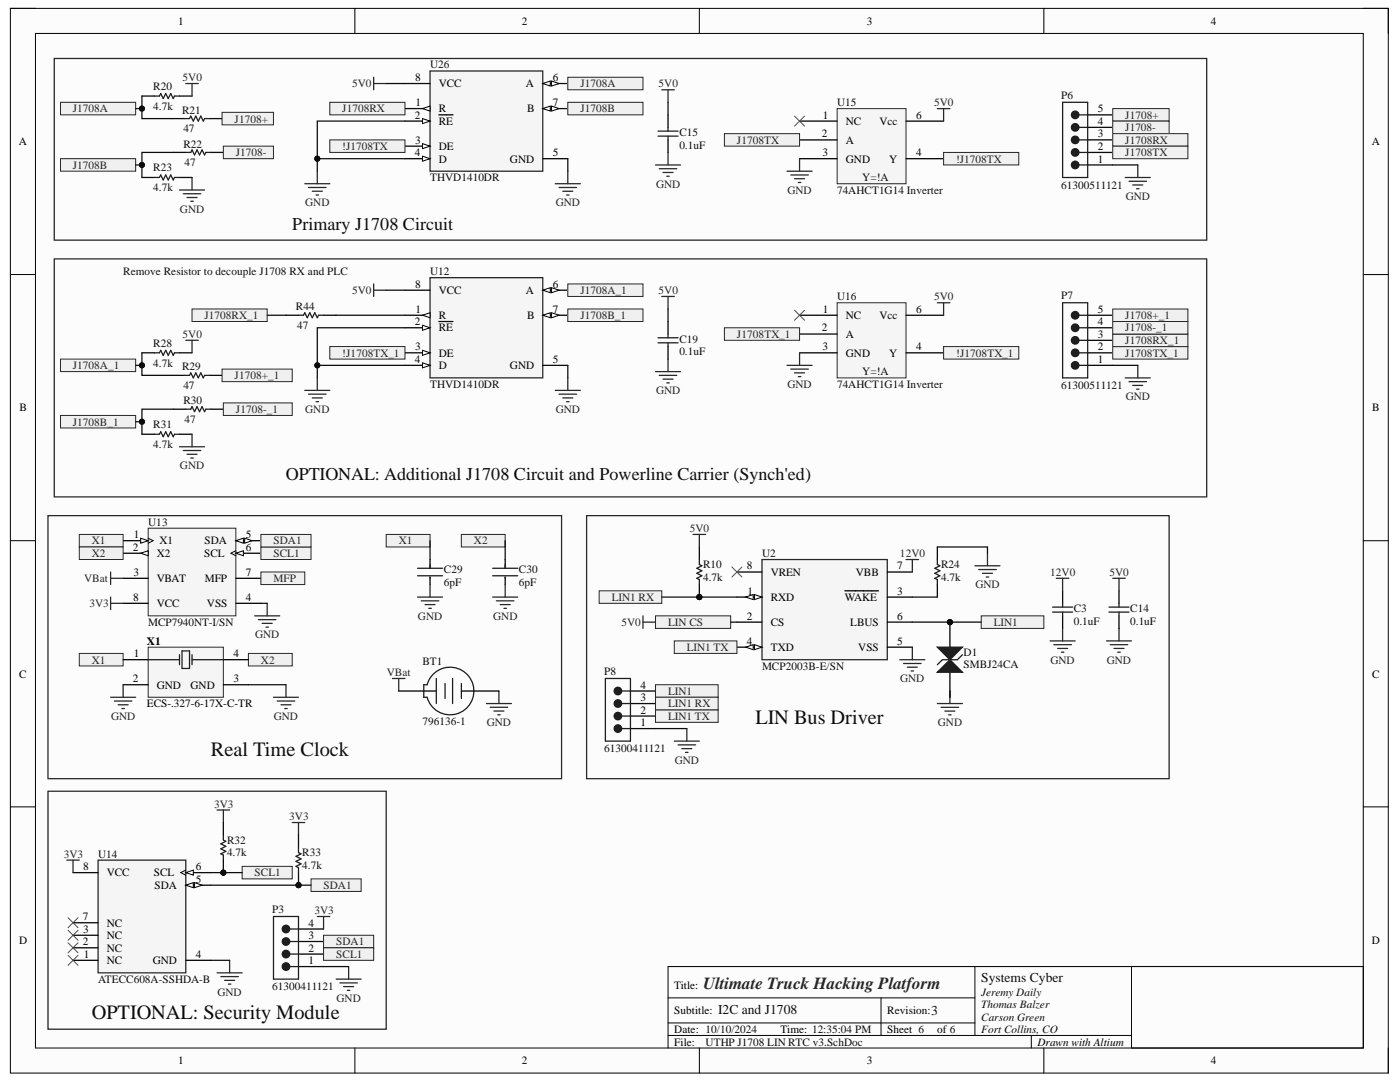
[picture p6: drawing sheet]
<svg xmlns="http://www.w3.org/2000/svg" width="279mm" height="216mm" viewBox="0 0 279 216" stroke-linecap="round" stroke-linejoin="round" font-family="sans-serif">
<defs><g id="words">
<g font-size="4.1" fill="#0e0e0e">
<text x="150.8" y="144.5">LIN Bus Driver</text>
<text x="42.1" y="150.8">Real Time Clock</text>
<text x="18.3" y="203.3">OPTIONAL: Security Module</text>
</g>
<g font-size="3.6" fill="#0e0e0e">
<text x="58.3" y="45.9">Primary J1708 Circuit</text>
<text x="57.1" y="95.9">OPTIONAL: Additional J1708 Circuit and Powerline Carrier (Synch'ed)</text>
</g>
<text font-size="3.4" fill="#262626" x="140.3" y="197.4">Ultimate Truck Hacking Platform</text>
<g font-size="2.7" fill="#0e0e0e">
<text x="195.8" y="196">Systems Cyber</text>
<text x="143.3" y="202.3">I2C and J1708</text>
<text x="185.8" y="202.5">3</text>
</g>
<g font-size="2.2">
<text x="35.6" y="4.9">1</text>
<text x="104.1" y="4.9">2</text>
<text x="173" y="4.9">3</text>
<text x="241.6" y="4.9">4</text>
<text x="82.8" y="16.2">8</text>
<text x="87.6" y="17.4">VCC</text>
<text x="104.9" y="17.4">A</text>
<text x="110.3" y="16.2">6</text>
<text x="82.8" y="23.7">2</text>
<text x="83" y="21.2">1</text>
<text x="87.6" y="22.4">R</text>
<text x="105.2" y="22.4">B</text>
<text x="110.3" y="21.2">7</text>
<text x="164.2" y="23.7">1</text>
<text x="182.8" y="23.7">6</text>
<text x="219.1" y="22.4">5</text>
<text x="3.8" y="29">A</text>
<text x="82.9" y="28.7">3</text>
<text x="87.6" y="24.9">RE</text>
<text x="87.6" y="29.9">DE</text>
<text x="164" y="27.4">2</text>
<text x="168.8" y="24.9">NC</text>
<text x="168.8" y="28.7">A</text>
<text x="175.5" y="24.9">Vcc</text>
<text x="219.1" y="29.9">2</text>
<text x="219.1" y="27.4">3</text>
<text x="219.1" y="24.9">4</text>
<text x="273.8" y="29">A</text>
<text x="82.8" y="31.2">4</text>
<text x="87.6" y="32.4">D</text>
<text x="101.8" y="32.4">GND</text>
<text x="110.3" y="31.2">5</text>
<text x="164.1" y="31.2">3</text>
<text x="168.8" y="32.4">GND</text>
<text x="177.5" y="32.4">Y</text>
<text x="182.8" y="31.2">4</text>
<text x="219.1" y="32.4">1</text>
<text x="82.8" y="57.4">8</text>
<text x="87.6" y="58.7">VCC</text>
<text x="104.9" y="58.7">A</text>
<text x="110.3" y="57.4">6</text>
<text x="82.8" y="64.9">2</text>
<text x="83" y="62.4">1</text>
<text x="87.6" y="63.6">R</text>
<text x="105.2" y="63.6">B</text>
<text x="110.3" y="62.4">7</text>
<text x="164.2" y="62.4">1</text>
<text x="168.8" y="63.6">NC</text>
<text x="175.5" y="63.6">Vcc</text>
<text x="182.8" y="62.4">6</text>
<text x="219.1" y="64.9">4</text>
<text x="219.1" y="62.4">5</text>
<text x="82.9" y="69.9">3</text>
<text x="87.6" y="66.1">RE</text>
<text x="87.6" y="71.2">DE</text>
<text x="164" y="66.1">2</text>
<text x="164.1" y="69.9">3</text>
<text x="168.8" y="67.4">A</text>
<text x="168.8" y="71.2">GND</text>
<text x="177.5" y="71.2">Y</text>
<text x="182.8" y="69.9">4</text>
<text x="219.1" y="69.9">2</text>
<text x="219.1" y="67.4">3</text>
<text x="82.8" y="72.4">4</text>
<text x="87.6" y="73.7">D</text>
<text x="101.8" y="73.7">GND</text>
<text x="110.3" y="72.4">5</text>
<text x="219.1" y="72.4">1</text>
<text x="3.9" y="82.1">B</text>
<text x="273.9" y="82.1">B</text>
<text x="26.7" y="107.4">1</text>
<text x="49.1" y="107.4">5</text>
<text x="26.5" y="109.9">2</text>
<text x="31.3" y="111.1">X2</text>
<text x="31.8" y="108.6">X1</text>
<text x="40.7" y="111.1">SCL</text>
<text x="40.8" y="108.6">SDA</text>
<text x="49.1" y="109.9">6</text>
<text x="149.1" y="113.6">8</text>
<text x="179.1" y="113.6">7</text>
<text x="26.6" y="119.9">8</text>
<text x="26.6" y="114.9">3</text>
<text x="31.3" y="116.1">VBAT</text>
<text x="40.9" y="116.1">MFP</text>
<text x="49.1" y="119.9">4</text>
<text x="49.1" y="114.9">7</text>
<text x="149.2" y="118.6">1</text>
<text x="153.8" y="119.9">RXD</text>
<text x="153.8" y="114.9">VREN</text>
<text x="168.6" y="119.9">WAKE</text>
<text x="170.8" y="114.9">VBB</text>
<text x="179.1" y="118.6">3</text>
<text x="31.3" y="121.2">VCC</text>
<text x="41.3" y="121.2">VSS</text>
<text x="149" y="123.7">2</text>
<text x="153.8" y="124.9">CS</text>
<text x="169.7" y="124.9">LBUS</text>
<text x="179.1" y="123.7">6</text>
<text x="26.7" y="131.1">1</text>
<text x="29.3" y="128.6">X1</text>
<text x="46.6" y="131.1">4</text>
<text x="149" y="128.6">4</text>
<text x="153.8" y="129.9">TXD</text>
<text x="171.3" y="129.9">VSS</text>
<text x="179.1" y="128.6">5</text>
<text x="3.8" y="135.2">C</text>
<text x="26.5" y="136.1">2</text>
<text x="31.3" y="137.4">GND</text>
<text x="38" y="137.4">GND</text>
<text x="46.6" y="136.1">3</text>
<text x="127.8" y="137.4">4</text>
<text x="273.9" y="135.2">C</text>
<text x="29.3" y="141.1">ECS-.327-6-17X-C-TR</text>
<text x="127.8" y="142.4">2</text>
<text x="127.8" y="139.9">3</text>
<text x="127.8" y="144.9">1</text>
<text x="16.6" y="173.6">8</text>
<text x="39.1" y="173.6">6</text>
<text x="21.3" y="174.9">VCC</text>
<text x="30.7" y="174.9">SCL</text>
<text x="30.8" y="177.4">SDA</text>
<text x="39.1" y="176.1">5</text>
<text x="16.5" y="183.6">7</text>
<text x="21.3" y="184.9">NC</text>
<text x="61.6" y="184.9">4</text>
<text x="3.8" y="188.3">D</text>
<text x="16.5" y="188.6">2</text>
<text x="16.6" y="186.1">3</text>
<text x="16.7" y="191.1">1</text>
<text x="21.3" y="189.9">NC</text>
<text x="21.3" y="187.4">NC</text>
<text x="39.1" y="191.1">4</text>
<text x="61.6" y="189.9">2</text>
<text x="61.6" y="187.4">3</text>
<text x="273.8" y="188.3">D</text>
<text x="21.3" y="192.4">NC</text>
<text x="30.5" y="192.4">GND</text>
<text x="61.6" y="192.4">1</text>
<text x="134.6" y="197.4">Title:</text>
<text x="134.6" y="202.4">Subtitle:</text>
<text x="177.1" y="202.4">Revision:</text>
<text x="134.6" y="206.1">Date: 10/10/2024</text>
<text x="134.6" y="208.6">File:</text>
<text x="155.8" y="206.1">Time: 12:35:04 PM</text>
<text x="177.1" y="206.1">Sheet 6</text>
<text x="187.1" y="206.1">of 6</text>
<text x="207.1" y="208.6">Drawn with Altium</text>
<text x="35.6" y="212.4">1</text>
<text x="104.1" y="212.4">2</text>
<text x="173" y="212.4">3</text>
<text x="241.6" y="212.4">4</text>
</g>
<g font-size="2.2" fill="#0e0e0e">
<text x="30.6" y="17.9">R20</text>
<text x="85.8" y="13.7">U26</text>
<text x="30.6" y="21.9">4.7k</text>
<text x="36.3" y="22.7">R21</text>
<text x="167" y="21.2">U15</text>
<text x="211.8" y="19.7">P6</text>
<text x="36.6" y="26.4">47</text>
<text x="36.6" y="29.4">R22</text>
<text x="135.6" y="27.2">C15</text>
<text x="135.6" y="29.7">0.1uF</text>
<text x="30.6" y="34.2">R23</text>
<text x="36.8" y="33.2">47</text>
<text x="30.6" y="38.2">4.7k</text>
<text x="85.8" y="36.2">THVD1410DR</text>
<text x="167" y="38.7">74AHCT1G14 Inverter</text>
<text x="172.1" y="36.2">Y=!A</text>
<text x="211.8" y="37.7">61300511121</text>
<text x="24.6" y="54.9">Remove Resistor to decouple J1708 RX and PLC</text>
<text x="85.8" y="54.9">U12</text>
<text x="167" y="59.9">U16</text>
<text x="211.8" y="59.7">P7</text>
<text x="59.1" y="61.9">R44</text>
<text x="59.3" y="65.7">47</text>
<text x="30.6" y="69.1">R28</text>
<text x="135.6" y="68.4">C19</text>
<text x="135.6" y="70.9">0.1uF</text>
<text x="30.6" y="73.2">4.7k</text>
<text x="36.3" y="73.9">R29</text>
<text x="36.6" y="77.6">47</text>
<text x="85.8" y="77.4">THVD1410DR</text>
<text x="167" y="77.4">74AHCT1G14 Inverter</text>
<text x="172.1" y="74.9">Y=!A</text>
<text x="211.8" y="77.6">61300511121</text>
<text x="36.6" y="80.6">R30</text>
<text x="30.6" y="85.4">R31</text>
<text x="30.6" y="89.4">4.7k</text>
<text x="36.8" y="84.4">47</text>
<text x="29.6" y="104.9">U13</text>
<text x="140.3" y="113.4">R10</text>
<text x="152.1" y="111.1">U2</text>
<text x="187.8" y="113.4">R24</text>
<text x="88.6" y="114.4">C29</text>
<text x="88.6" y="116.9">6pF</text>
<text x="103.6" y="114.4">C30</text>
<text x="103.6" y="116.9">6pF</text>
<text x="140.3" y="115.9">4.7k</text>
<text x="187.8" y="115.9">4.7k</text>
<text x="29.6" y="124.9">MCP7940NT-I/SN</text>
<text x="214.3" y="122.1">C3</text>
<text x="214.3" y="124.6">0.1uF</text>
<text x="225.6" y="122.1">C14</text>
<text x="225.6" y="124.6">0.1uF</text>
<text x="192.3" y="130.9">D1</text>
<text x="84.3" y="132.6">BT1</text>
<text x="120.6" y="134.7">P8</text>
<text x="152.1" y="133.6">MCP2003B-E/SN</text>
<text x="192.3" y="133.4">SMBJ24CA</text>
<text x="84.3" y="144.6">796136-1</text>
<text x="120.6" y="150.1">61300411121</text>
<text x="19.6" y="171.2">U14</text>
<text x="45.3" y="168.4">R32</text>
<text x="45.3" y="170.9">4.7k</text>
<text x="60.3" y="170.9">R33</text>
<text x="60.3" y="173.4">4.7k</text>
<text x="54.3" y="182.1">P3</text>
<text x="19.6" y="196.1">ATECC608A-SSHDA-B</text>
<text x="54.3" y="197.6">61300411121</text>
<text x="195.8" y="198.6">Jeremy Daily</text>
<text x="195.8" y="201.1">Thomas Balzer</text>
<text x="195.8" y="203.6">Carson Green</text>
<text x="140.8" y="208.6">UTHP J1708 LIN RTC v3.SchDoc</text>
<text x="195.8" y="206.1">Fort Collins, CO</text>
</g>
<g font-size="2.2" fill="#262626">
<text x="36.4" y="16.2">5V0</text>
<text x="70.3" y="17.4">5V0</text>
<text x="115.8" y="17.4">J1708A</text>
<text x="131.4" y="17.4">5V0</text>
<text x="14.6" y="22.4">J1708A</text>
<text x="68.3" y="22.4">J1708RX</text>
<text x="115.8" y="22.4">J1708B</text>
<text x="186.4" y="21.2">5V0</text>
<text x="224.6" y="23.7">J1708+</text>
<text x="46.8" y="24.4">J1708+</text>
<text x="68.3" y="29.9">!J1708TX</text>
<text x="147.1" y="28.7">J1708TX</text>
<text x="224.6" y="26.2">J1708-</text>
<text x="224.6" y="28.7">J1708RX</text>
<text x="14.6" y="33.7">J1708B</text>
<text x="47.1" y="31.2">J1708-</text>
<text x="190.8" y="32.4">!J1708TX</text>
<text x="224.6" y="31.2">J1708TX</text>
<text x="60.9" y="41.1">GND</text>
<text x="110.9" y="41.1">GND</text>
<text x="130.9" y="37.4">GND</text>
<text x="157.1" y="38.7">GND</text>
<text x="224.7" y="39.9">GND</text>
<text x="35.9" y="42.4">GND</text>
<text x="70.3" y="58.7">5V0</text>
<text x="115.8" y="58.7">J1708A_1</text>
<text x="131.4" y="58.7">5V0</text>
<text x="186.4" y="59.9">5V0</text>
<text x="40.8" y="63.6">J1708RX_1</text>
<text x="115.8" y="63.6">J1708B_1</text>
<text x="224.6" y="63.6">J1708+_1</text>
<text x="36.4" y="67.4">5V0</text>
<text x="68.3" y="71.2">!J1708TX_1</text>
<text x="147.1" y="67.4">J1708TX_1</text>
<text x="190.8" y="71.2">!J1708TX_1</text>
<text x="224.6" y="71.2">J1708TX_1</text>
<text x="224.6" y="68.7">J1708RX_1</text>
<text x="224.6" y="66.1">J1708-_1</text>
<text x="14.6" y="73.7">J1708A_1</text>
<text x="46.8" y="75.7">J1708+_1</text>
<text x="157.1" y="77.4">GND</text>
<text x="47.1" y="82.4">J1708-_1</text>
<text x="60.9" y="82.4">GND</text>
<text x="110.9" y="82.4">GND</text>
<text x="130.9" y="78.7">GND</text>
<text x="224.7" y="79.9">GND</text>
<text x="14.6" y="84.9">J1708B_1</text>
<text x="35.9" y="93.7">GND</text>
<text x="137.6" y="106.2">5V0</text>
<text x="18.3" y="108.6">X1</text>
<text x="18.3" y="111.1">X2</text>
<text x="54.6" y="111.1">SCL1</text>
<text x="54.6" y="108.6">SDA1</text>
<text x="79.6" y="108.6">X1</text>
<text x="94.6" y="108.6">X2</text>
<text x="179.6" y="111.1">12V0</text>
<text x="16.8" y="116.1">VBat</text>
<text x="54.6" y="116.1">MFP</text>
<text x="122.1" y="119.9">LIN1 RX</text>
<text x="194.7" y="117.4">GND</text>
<text x="209.6" y="114.9">12V0</text>
<text x="221.4" y="114.9">5V0</text>
<text x="17.9" y="121.2">3V3</text>
<text x="83.4" y="123.7">GND</text>
<text x="98.4" y="123.7">GND</text>
<text x="124" y="124.9">5V0</text>
<text x="133.3" y="124.9">LIN CS</text>
<text x="198.3" y="124.9">LIN1</text>
<text x="50.9" y="127.4">GND</text>
<text x="137.1" y="129.9">LIN1 TX</text>
<text x="18.3" y="132.4">X1</text>
<text x="52.1" y="132.4">X2</text>
<text x="77.2" y="134.9">VBat</text>
<text x="179.7" y="136.1">GND</text>
<text x="209.6" y="132.4">GND</text>
<text x="220.9" y="132.4">GND</text>
<text x="22.2" y="143.6">GND</text>
<text x="54.7" y="143.6">GND</text>
<text x="133.3" y="138.6">LIN1</text>
<text x="133.3" y="143.6">LIN1 TX</text>
<text x="133.3" y="141.1">LIN1 RX</text>
<text x="97.2" y="144.9">GND</text>
<text x="187.2" y="144.9">GND</text>
<text x="134.6" y="152.4">GND</text>
<text x="42.7" y="161.1">3V3</text>
<text x="57.7" y="163.6">3V3</text>
<text x="12.7" y="171.2">3V3</text>
<text x="50.8" y="174.9">SCL1</text>
<text x="64.6" y="177.4">SDA1</text>
<text x="62.7" y="182.4">3V3</text>
<text x="67.1" y="188.6">SDA1</text>
<text x="67.1" y="191.1">SCL1</text>
<text x="43.4" y="198.6">GND</text>
<text x="67.2" y="199.9">GND</text>
</g>
</g></defs>
<path d="M2.1 1.7h275v212.4h-275z" fill-rule="evenodd" fill="#fcfcfc"/>
<path d="M2.1 1.7h275v212.4h-275z" fill="none" stroke="#000" stroke-width=".2"/>
<path d="M7.1 6.7h265v202.4h-265z" fill-rule="evenodd" fill="#fcfcfc"/>
<g fill="none" stroke="#000" stroke-width=".2">
<path d="M2.1 1.7h5M7.1 6.7h265v202.4h-265zM70.8 1.7v5M139.6 1.7v5M208.3 1.7v5M272.1 1.7h5v5M2.1 54.8h5M272.1 54.8h5M2.1 107.9h5M272.1 107.9h5M2.1 161h5M272.1 161h5"/>
<path d="M133.3 199.1h61.3M175.8 199.1v7.5M194.6 192.9v13.7M225.8 192.8h46.3v16.3h-46.3zM272.1 192.9h-138.8v16.2M70.8 209.1v5M133.3 206.6h92.5M133.3 204.1h61.3M139.6 209.1v5M205.8 206.6v2.5M208.3 209.1v5M277.1 209.1v5"/>
</g>
<path d="M85.8 14.2h22.5v20h-22.5z" fill-rule="evenodd" fill="#f5f5f5"/>
<path d="M85.8 14.2h22.5v20h-22.5z" fill="none" stroke="#262626" stroke-width=".25"/>
<path d="M80.8 16.7h5M80.8 24.2h5" fill="none" stroke="#000" stroke-width=".25"/>
<path d="M84.3 23.7l1.5 .5-1.5 .5z" fill="#fbfbfb"/>
<path d="M84.3 23.7l1.5 .5-1.5 .5z" fill="none" stroke="#000" stroke-width=".2"/>
<path d="M108.3 16.7h5M87.6 22.9h2.8" fill="none" stroke="#000" stroke-width=".25"/>
<path d="M108.3 16.7l1.5-.5v1z" fill="#fbfbfb"/>
<path d="M108.3 16.7l1.5-.5v1z" fill="none" stroke="#000" stroke-width=".2"/>
<path d="M110.1 16.2l1.5 .5-1.5 .5z" fill="#fbfbfb"/>
<path d="M110.1 16.2l1.5 .5-1.5 .5z" fill="none" stroke="#000" stroke-width=".2"/>
<path d="M108.3 21.7h5" fill="none" stroke="#000" stroke-width=".25"/>
<path d="M108.3 21.7l1.5-.5v1z" fill="#fbfbfb"/>
<path d="M108.3 21.7l1.5-.5v1z" fill="none" stroke="#000" stroke-width=".2"/>
<path d="M110.1 21.2l1.5 .5-1.5 .5z" fill="#fbfbfb"/>
<path d="M110.1 21.2l1.5 .5-1.5 .5z" fill="none" stroke="#000" stroke-width=".2"/>
<path d="M80.8 31.7h5" fill="none" stroke="#000" stroke-width=".25"/>
<path d="M84.3 31.2l1.5 .5-1.5 .5z" fill="#fbfbfb"/>
<path d="M84.3 31.2l1.5 .5-1.5 .5z" fill="none" stroke="#000" stroke-width=".2"/>
<path d="M80.8 29.2h5" fill="none" stroke="#000" stroke-width=".25"/>
<path d="M84.3 28.7l1.5 .5-1.5 .5z" fill="#fbfbfb"/>
<path d="M84.3 28.7l1.5 .5-1.5 .5z" fill="none" stroke="#000" stroke-width=".2"/>
<path d="M80.8 21.7h5" fill="none" stroke="#000" stroke-width=".25"/>
<path d="M84.3 21.7l1.5-.5v1z" fill="#fbfbfb"/>
<path d="M84.3 21.7l1.5-.5v1z" fill="none" stroke="#000" stroke-width=".2"/>
<path d="M108.3 31.7h5" fill="none" stroke="#000" stroke-width=".25"/>
<path d="M65.8 20.4h15v2.5h-15z" fill-rule="evenodd" fill="#f0f0f0"/>
<path d="M65.8 20.4h15v2.5h-15z" fill="none" stroke="#262626" stroke-width=".2"/>
<path d="M65.8 27.9h15v2.5h-15z" fill-rule="evenodd" fill="#f0f0f0"/>
<path d="M65.8 27.9h15v2.5h-15z" fill="none" stroke="#262626" stroke-width=".2"/>
<g fill="none" stroke="#262626" stroke-width=".25">
<path d="M10.8 11.7h230v36.2h-230zM37.1 16.7h2.5M38.3 16.7v2.5M60.8 36.7h5M61.6 37.4h3.5M62.3 38.2h2M63.1 38.9h.5M63.3 34.2v2.5M110.8 36.7h5M111.6 37.4h3.5M112.3 38.2h2M113.1 38.9h.5"/>
<path d="M113.3 34.2v2.5M130.8 32.9h5M131.6 33.7h3.5M132.3 34.4h2M133.1 35.2h.5M133.3 30.4v2.5"/>
</g>
<path d="M28.3 19.2h2.5M35.8 19.2h2.5M34.3 23.7h2.5M41.8 23.7h2.5" fill="none" stroke="#000" stroke-width=".25"/>
<path d="M30.8 19.2h1l.3-.5 .5 1 .5-1 .5 1 .5-1 .5 1 .2-.5h1M36.8 23.7h1l.3-.5 .5 1 .5-1 .5 1 .5-1 .5 1 .2-.5h1" fill="none" stroke="#1c1c1c" stroke-width=".25"/>
<path d="M12.1 20.4h15v2.5h-15z" fill-rule="evenodd" fill="#f0f0f0"/>
<path d="M12.1 20.4h15v2.5h-15z" fill="none" stroke="#262626" stroke-width=".2"/>
<path d="M28.3 35.4h2.5M34.6 30.4h2.5M35.8 35.4h2.5M42.1 30.4h2.5" fill="none" stroke="#000" stroke-width=".25"/>
<path d="M30.8 35.4h1l.3-.5 .5 1 .5-1 .5 1 .5-1 .5 1 .2-.5h1M37.1 30.4h1l.2-.5 .5 1 .5-1 .5 1 .5-1 .5 1 .3-.5h1" fill="none" stroke="#1c1c1c" stroke-width=".25"/>
<path d="M35.8 37.9h5M36.6 38.7h3.5M37.3 39.4h2M38.3 35.4v2.5M38.1 40.2h.5" fill="none" stroke="#262626" stroke-width=".25"/>
<path d="M12.1 31.7h15v2.5h-15z" fill-rule="evenodd" fill="#f0f0f0"/>
<path d="M12.1 31.7h15v2.5h-15z" fill="none" stroke="#262626" stroke-width=".2"/>
<path d="M44.3 22.4h10.3v2.5h-10.3z" fill-rule="evenodd" fill="#f0f0f0"/>
<path d="M44.3 22.4h10.3v2.5h-10.3z" fill="none" stroke="#262626" stroke-width=".2"/>
<path d="M44.6 29.2h10v2.5h-10z" fill-rule="evenodd" fill="#f0f0f0"/>
<path d="M44.6 29.2h10v2.5h-10z" fill="none" stroke="#262626" stroke-width=".2"/>
<path d="M74.6 15.4v2.5M74.6 16.7h2.5M132.1 17.9h2.5M133.3 17.9v2.5" fill="none" stroke="#262626" stroke-width=".25"/>
<path d="M85.8 55.4h22.5v20h-22.5z" fill-rule="evenodd" fill="#f5f5f5"/>
<path d="M85.8 55.4h22.5v20h-22.5z" fill="none" stroke="#262626" stroke-width=".25"/>
<path d="M80.8 57.9h5M80.8 65.4h5" fill="none" stroke="#000" stroke-width=".25"/>
<path d="M84.3 64.9l1.5 .5-1.5 .5z" fill="#fbfbfb"/>
<path d="M84.3 64.9l1.5 .5-1.5 .5z" fill="none" stroke="#000" stroke-width=".2"/>
<path d="M108.3 57.9h5M87.6 64.2h2.8" fill="none" stroke="#000" stroke-width=".25"/>
<path d="M108.3 57.9l1.5-.5v1z" fill="#fbfbfb"/>
<path d="M108.3 57.9l1.5-.5v1z" fill="none" stroke="#000" stroke-width=".2"/>
<path d="M110.1 57.4l1.5 .5-1.5 .5z" fill="#fbfbfb"/>
<path d="M110.1 57.4l1.5 .5-1.5 .5z" fill="none" stroke="#000" stroke-width=".2"/>
<path d="M108.3 62.9h5" fill="none" stroke="#000" stroke-width=".25"/>
<path d="M108.3 62.9l1.5-.5v1z" fill="#fbfbfb"/>
<path d="M108.3 62.9l1.5-.5v1z" fill="none" stroke="#000" stroke-width=".2"/>
<path d="M110.1 62.4l1.5 .5-1.5 .5z" fill="#fbfbfb"/>
<path d="M110.1 62.4l1.5 .5-1.5 .5z" fill="none" stroke="#000" stroke-width=".2"/>
<path d="M80.8 72.9h5" fill="none" stroke="#000" stroke-width=".25"/>
<path d="M84.3 72.4l1.5 .5-1.5 .5z" fill="#fbfbfb"/>
<path d="M84.3 72.4l1.5 .5-1.5 .5z" fill="none" stroke="#000" stroke-width=".2"/>
<path d="M80.8 70.4h5" fill="none" stroke="#000" stroke-width=".25"/>
<path d="M84.3 69.9l1.5 .5-1.5 .5z" fill="#fbfbfb"/>
<path d="M84.3 69.9l1.5 .5-1.5 .5z" fill="none" stroke="#000" stroke-width=".2"/>
<path d="M80.8 62.9h5" fill="none" stroke="#000" stroke-width=".25"/>
<path d="M84.3 62.9l1.5-.5v1z" fill="#fbfbfb"/>
<path d="M84.3 62.9l1.5-.5v1z" fill="none" stroke="#000" stroke-width=".2"/>
<path d="M108.3 72.9h5" fill="none" stroke="#000" stroke-width=".25"/>
<path d="M38.3 61.7h15v2.5h-15z" fill-rule="evenodd" fill="#f0f0f0"/>
<path d="M38.3 61.7h15v2.5h-15z" fill="none" stroke="#262626" stroke-width=".2"/>
<path d="M65.8 69.2h15v2.5h-15z" fill-rule="evenodd" fill="#f0f0f0"/>
<path d="M65.8 69.2h15v2.5h-15z" fill="none" stroke="#262626" stroke-width=".2"/>
<g fill="none" stroke="#262626" stroke-width=".25">
<path d="M10.8 51.7h230v47.5h-230zM37.1 67.9h2.5M38.3 67.9v2.5M60.8 77.9h5M61.6 78.6h3.5M62.3 79.4h2M63.3 75.4v2.5M110.8 77.9h5M111.6 78.7h3.5M112.3 79.4h2M113.3 75.4v2.5M130.8 74.2h5"/>
<path d="M131.6 74.9h3.5M132.3 75.7h2M133.1 76.4h.5M133.3 71.7v2.5M63.1 80.1h.5M113.1 80.2h.5"/>
</g>
<path d="M28.3 70.4h2.5M34.3 74.9h2.5M35.8 70.4h2.5M41.8 74.9h2.5" fill="none" stroke="#000" stroke-width=".25"/>
<path d="M30.8 70.4h1l.3-.5 .5 1 .5-1 .5 1 .5-1 .5 1 .2-.5h1M36.8 74.9h1l.3-.5 .5 1 .5-1 .5 1 .5-1 .5 1 .2-.5h1" fill="none" stroke="#1c1c1c" stroke-width=".25"/>
<path d="M12.1 71.7h15v2.4h-15z" fill-rule="evenodd" fill="#f0f0f0"/>
<path d="M12.1 71.7h15v2.4h-15z" fill="none" stroke="#262626" stroke-width=".2"/>
<path d="M28.3 86.6h2.5M34.6 81.6h2.5M35.8 86.6h2.5M42.1 81.6h2.5" fill="none" stroke="#000" stroke-width=".25"/>
<path d="M30.8 86.6h1l.3-.5 .5 1 .5-1 .5 1 .5-1 .5 1 .2-.5h1M37.1 81.6h1l.2-.5 .5 1 .5-1 .5 1 .5-1 .5 1 .3-.5h1" fill="none" stroke="#1c1c1c" stroke-width=".25"/>
<path d="M35.8 89.1h5M36.6 89.9h3.5M37.3 90.6h2M38.1 91.4h.5M38.3 86.6v2.5" fill="none" stroke="#262626" stroke-width=".25"/>
<path d="M12.1 82.9h15v2.5h-15z" fill-rule="evenodd" fill="#f0f0f0"/>
<path d="M12.1 82.9h15v2.5h-15z" fill="none" stroke="#262626" stroke-width=".2"/>
<path d="M44.3 73.6h14v2.6h-14z" fill-rule="evenodd" fill="#f0f0f0"/>
<path d="M44.3 73.6h14v2.6h-14z" fill="none" stroke="#262626" stroke-width=".2"/>
<path d="M44.6 80.4h13.7v2.5h-13.7z" fill-rule="evenodd" fill="#f0f0f0"/>
<path d="M44.6 80.4h13.7v2.5h-13.7z" fill="none" stroke="#262626" stroke-width=".2"/>
<path d="M74.6 56.7v2.5M74.6 57.9h2.5M132.1 59.2h2.5M133.3 59.2v2.5" fill="none" stroke="#262626" stroke-width=".25"/>
<path d="M113.3 56.7h15v2.5h-15z" fill-rule="evenodd" fill="#f0f0f0"/>
<path d="M113.3 56.7h15v2.5h-15z" fill="none" stroke="#262626" stroke-width=".2"/>
<path d="M113.3 61.7h15v2.5h-15z" fill-rule="evenodd" fill="#f0f0f0"/>
<path d="M113.3 61.7h15v2.5h-15z" fill="none" stroke="#262626" stroke-width=".2"/>
<path d="M113.3 15.4h15v2.5h-15z" fill-rule="evenodd" fill="#f0f0f0"/>
<path d="M113.3 15.4h15v2.5h-15z" fill="none" stroke="#262626" stroke-width=".2"/>
<path d="M113.3 20.4h15v2.5h-15z" fill-rule="evenodd" fill="#f0f0f0"/>
<path d="M113.3 20.4h15v2.5h-15z" fill="none" stroke="#262626" stroke-width=".2"/>
<path d="M29.6 105.4h17.5v17.5h-17.5z" fill-rule="evenodd" fill="#f5f5f5"/>
<path d="M29.6 105.4h17.5v17.5h-17.5z" fill="none" stroke="#262626" stroke-width=".2"/>
<path d="M24.6 107.9h5" fill="none" stroke="#000" stroke-width=".25"/>
<path d="M28.1 107.4l1.5 .5-1.5 .5z" fill="#fbfbfb"/>
<path d="M28.1 107.4l1.5 .5-1.5 .5zM29.6 107.4l1 .5-1 .5" fill="none" stroke="#000" stroke-width=".2"/>
<path d="M24.6 110.4h5" fill="none" stroke="#000" stroke-width=".25"/>
<path d="M28.1 110.4l1.5-.5v1z" fill="#fbfbfb"/>
<path d="M28.1 110.4l1.5-.5v1z" fill="none" stroke="#000" stroke-width=".2"/>
<path d="M24.6 115.4h5M47.1 107.9h5M47.1 120.4h5" fill="none" stroke="#000" stroke-width=".25"/>
<path d="M47.1 107.9l1.5-.5v1z" fill="#fbfbfb"/>
<path d="M47.1 107.9l1.5-.5v1z" fill="none" stroke="#000" stroke-width=".2"/>
<path d="M48.8 107.4l1.5 .5-1.5 .5z" fill="#fbfbfb"/>
<path d="M48.8 107.4l1.5 .5-1.5 .5z" fill="none" stroke="#000" stroke-width=".2"/>
<path d="M47.1 110.4h5" fill="none" stroke="#000" stroke-width=".25"/>
<path d="M47.1 110.4l1.5-.5v1z" fill="#fbfbfb"/>
<path d="M47.1 110.4l1.5-.5v1zM47.1 109.9l-1 .5 1 .5" fill="none" stroke="#000" stroke-width=".2"/>
<path d="M47.1 115.4h5M24.6 120.4h5" fill="none" stroke="#000" stroke-width=".25"/>
<path d="M22.1 114.1v2.5M22.1 119.1v2.5M22.1 115.4h2.5M22.1 120.4h2.5" fill="none" stroke="#262626" stroke-width=".25"/>
<path d="M52.1 114.1h8.7v2.5h-8.7z" fill-rule="evenodd" fill="#f0f0f0"/>
<path d="M52.1 114.1h8.7v2.5h-8.7z" fill="none" stroke="#262626" stroke-width=".2"/>
<path d="M50.8 122.9h5M51.6 123.6h3.5M52.3 124.4h2M53.1 125.1h.5M53.3 120.4v2.5" fill="none" stroke="#262626" stroke-width=".25"/>
<path d="M52.1 109.1h10v2.5h-10z" fill-rule="evenodd" fill="#f0f0f0"/>
<path d="M52.1 109.1h10v2.5h-10z" fill="none" stroke="#262626" stroke-width=".2"/>
<path d="M52.1 106.6h10v2.5h-10z" fill-rule="evenodd" fill="#f0f0f0"/>
<path d="M52.1 106.6h10v2.5h-10z" fill="none" stroke="#262626" stroke-width=".2"/>
<path d="M15.8 106.6h8.8v2.5h-8.8z" fill-rule="evenodd" fill="#f0f0f0"/>
<path d="M15.8 106.6h8.8v2.5h-8.8z" fill="none" stroke="#262626" stroke-width=".2"/>
<path d="M15.8 109.1h8.8v2.5h-8.8z" fill-rule="evenodd" fill="#f0f0f0"/>
<path d="M15.8 109.1h8.8v2.5h-8.8z" fill="none" stroke="#262626" stroke-width=".2"/>
<path d="M85.8 111.6v1.8M85.8 115.1v1.5" fill="none" stroke="#000" stroke-width=".25"/>
<path d="M83.3 113.4h5M83.3 114.9h5M85.8 112.6v.8M85.8 115.1v.3" fill="none" stroke="#1c1c1c" stroke-width=".25"/>
<path d="M77.1 106.6h8.7v2.5h-8.7z" fill-rule="evenodd" fill="#f0f0f0"/>
<path d="M77.1 106.6h8.7v2.5h-8.7z" fill="none" stroke="#262626" stroke-width=".2"/>
<path d="M83.3 119.1h5M84.1 119.9h3.5M85.8 116.6v2.5M84.8 120.6h2M85.6 121.4h.5" fill="none" stroke="#262626" stroke-width=".25"/>
<path d="M15.8 130.4h8.8v2.5h-8.8z" fill-rule="evenodd" fill="#f0f0f0"/>
<path d="M15.8 130.4h8.8v2.5h-8.8z" fill="none" stroke="#262626" stroke-width=".2"/>
<path d="M49.6 130.4h8.7v2.5h-8.7z" fill-rule="evenodd" fill="#f0f0f0"/>
<path d="M49.6 130.4h8.7v2.5h-8.7z" fill="none" stroke="#262626" stroke-width=".2"/>
<path d="M92.1 106.6h8.7v2.5h-8.7z" fill-rule="evenodd" fill="#f0f0f0"/>
<path d="M92.1 106.6h8.7v2.5h-8.7z" fill="none" stroke="#262626" stroke-width=".2"/>
<path d="M100.8 111.6v1.8M100.8 115.1v1.5" fill="none" stroke="#000" stroke-width=".25"/>
<path d="M98.3 113.4h5M98.3 114.9h5M100.8 112.6v.8M100.8 115.1v.3" fill="none" stroke="#1c1c1c" stroke-width=".25"/>
<path d="M9.6 102.9h102.5v52.5h-102.5zM98.3 119.1h5M99.1 119.9h3.5M100.8 116.6v2.5M54.6 139.1h5M55.3 139.9h3.5M57.1 136.6v2.5M99.8 120.6h2M100.6 121.4h.5M56.1 140.6h2M56.8 141.4h.5" fill="none" stroke="#262626" stroke-width=".25"/>
<path d="M19.6 171.6h17.5v22.5h-17.5z" fill-rule="evenodd" fill="#f5f5f5"/>
<path d="M19.6 171.6h17.5v22.5h-17.5z" fill="none" stroke="#262626" stroke-width=".25"/>
<path d="M14.6 174.1h5M37.1 174.1h5" fill="none" stroke="#000" stroke-width=".25"/>
<path d="M37.1 174.1l1.5-.5v1z" fill="#fbfbfb"/>
<path d="M37.1 174.1l1.5-.5v1zM37.1 173.6l-1 .5 1 .5" fill="none" stroke="#000" stroke-width=".2"/>
<path d="M37.1 176.6h5" fill="none" stroke="#000" stroke-width=".25"/>
<path d="M37.1 176.6l1.5-.5v1z" fill="#fbfbfb"/>
<path d="M37.1 176.6l1.5-.5v1z" fill="none" stroke="#000" stroke-width=".2"/>
<path d="M38.8 176.1l1.5 .5-1.5 .5z" fill="#fbfbfb"/>
<path d="M38.8 176.1l1.5 .5-1.5 .5z" fill="none" stroke="#000" stroke-width=".2"/>
<path d="M14.6 191.6h5M14.6 189.1h5M14.6 186.6h5M14.6 184.1h5M37.1 191.6h5" fill="none" stroke="#000" stroke-width=".25"/>
<path d="M13.3 171.6h2.5M14.6 171.6v2.5M43.3 194.1h5M44.1 194.9h3.5M44.8 195.6h2M45.6 196.4h.5M45.8 191.6v2.5" fill="none" stroke="#262626" stroke-width=".25"/>
<path d="M62.1 175.4h10v2.5h-10z" fill-rule="evenodd" fill="#f0f0f0"/>
<path d="M62.1 175.4h10v2.5h-10z" fill="none" stroke="#262626" stroke-width=".2"/>
<path d="M43.3 161.6h2.5M44.6 161.6v2.5" fill="none" stroke="#262626" stroke-width=".25"/>
<path d="M48.3 172.9h10v2.5h-10z" fill-rule="evenodd" fill="#f0f0f0"/>
<path d="M48.3 172.9h10v2.5h-10z" fill="none" stroke="#262626" stroke-width=".2"/>
<path d="M13.6 183.1l2 2M13.6 185.6l2 2M13.6 188.1l2 2M13.6 190.6l2 2M15.6 183.1l-2 2M15.6 185.6l-2 2M15.6 188.1l-2 2M15.6 190.6l-2 2" fill="none" stroke="#4c4c4c" stroke-width=".2"/>
<path d="M58.3 164.1h2.5M59.6 164.1v2.5" fill="none" stroke="#262626" stroke-width=".25"/>
<circle cx="59.6" cy="176.6" r=".5" fill="#0e0e0e"/>
<circle cx="59.6" cy="176.6" r=".5" fill="none" stroke="#0e0e0e" stroke-width=".2"/>
<path d="M59.6 174.1v2.5" fill="none" stroke="#000" stroke-width=".25"/>
<circle cx="59.6" cy="176.6" r=".5" fill="#0e0e0e"/>
<circle cx="59.6" cy="176.6" r=".5" fill="none" stroke="#0e0e0e" stroke-width=".2"/>
<path d="M59.6 166.6v2.5" fill="none" stroke="#000" stroke-width=".25"/>
<path d="M59.6 169.1v1l.5 .3-1 .5 1 .5-1 .5 1 .5-1 .5 .5 .2v1" fill="none" stroke="#1c1c1c" stroke-width=".25"/>
<circle cx="44.6" cy="174.1" r=".5" fill="#0e0e0e"/>
<circle cx="44.6" cy="174.1" r=".5" fill="none" stroke="#0e0e0e" stroke-width=".2"/>
<path d="M44.6 171.6v2.5" fill="none" stroke="#000" stroke-width=".25"/>
<circle cx="44.6" cy="174.1" r=".5" fill="#0e0e0e"/>
<circle cx="44.6" cy="174.1" r=".5" fill="none" stroke="#0e0e0e" stroke-width=".2"/>
<path d="M44.6 164.1v2.5M59.6 190.4h5M59.6 192.9h5" fill="none" stroke="#000" stroke-width=".25"/>
<path d="M44.6 166.6v1l.5 .3-1 .5 1 .5-1 .5 1 .5-1 .5 .5 .2v1M57.8 190.4h1.8" fill="none" stroke="#1c1c1c" stroke-width=".25"/>
<circle cx="57.1" cy="190.4" r=".75" fill="#1c1c1c"/>
<g fill="none" stroke="#1c1c1c" stroke-width=".25">
<path d="M57.8 192.9h1.8M57.8 187.9h1.8"/>
<circle cx="57.1" cy="190.4" r=".75"/>
</g>
<path d="M59.6 187.9h5" fill="none" stroke="#000" stroke-width=".25"/>
<circle cx="57.1" cy="187.9" r=".75" fill="#1c1c1c"/>
<g fill="none" stroke="#1c1c1c" stroke-width=".25">
<path d="M57.8 185.4h1.8"/>
<circle cx="57.1" cy="187.9" r=".75"/>
</g>
<path d="M59.6 185.4h5" fill="none" stroke="#000" stroke-width=".25"/>
<circle cx="57.1" cy="185.4" r=".75" fill="#1c1c1c"/>
<g fill="none" stroke="#1c1c1c" stroke-width=".25">
<path d="M54.6 182.9h5v12.5h-5z"/>
<circle cx="57.1" cy="185.4" r=".75"/>
</g>
<circle cx="57.1" cy="192.9" r=".75" fill="#1c1c1c"/>
<circle cx="57.1" cy="192.9" r=".75" fill="none" stroke="#1c1c1c" stroke-width=".25"/>
<path d="M63.3 182.9h2.5M64.6 182.9v2.5M67.1 195.4h5M67.8 196.1h3.5M68.6 196.9h2M69.3 197.6h.5M69.6 192.9v2.5" fill="none" stroke="#262626" stroke-width=".25"/>
<path d="M64.6 186.6h10v2.5h-10z" fill-rule="evenodd" fill="#f0f0f0"/>
<path d="M64.6 186.6h10v2.5h-10z" fill="none" stroke="#262626" stroke-width=".2"/>
<path d="M64.6 189.1h10v2.5h-10z" fill-rule="evenodd" fill="#f0f0f0"/>
<path d="M64.6 189.1h10v2.5h-10z" fill="none" stroke="#262626" stroke-width=".2"/>
<path d="M9.6 157.9h67.5v47.5h-67.5z" fill="none" stroke="#262626" stroke-width=".25"/>
<path d="M29.6 129.1h15v10h-15z" fill-rule="evenodd" fill="#f5f5f5"/>
<path d="M29.6 129.1h15v10h-15z" fill="none" stroke="#262626" stroke-width=".2"/>
<path d="M24.6 131.6h5M24.6 136.6h5M44.6 131.6h5M44.6 136.6h5" fill="none" stroke="#000" stroke-width=".25"/>
<path d="M29.6 131.6h6.2M35.8 130.6v2M36.3 129.9h1.5v3.5h-1.5zM38.3 130.6v2M38.3 131.6h6.3" fill="none" stroke="#1c1c1c" stroke-width=".25"/>
<path d="M22.1 139.1h5M22.8 139.9h3.5M24.6 136.6v2.5M78.3 135.4h2.5M79.6 135.4v2.5M99.6 137.9v2.5M23.6 140.6h2M24.3 141.4h.5M97.1 140.4h5M97.8 141.1h3.5M98.6 141.9h2M99.3 142.6h.5" fill="none" stroke="#262626" stroke-width=".25"/>
<path d="M167.1 21.7h13.7v15h-13.7z" fill-rule="evenodd" fill="#f5f5f5"/>
<path d="M167.1 21.7h13.7v15h-13.7z" fill="none" stroke="#262626" stroke-width=".2"/>
<path d="M159.6 24.2h7.5M159.6 27.9h7.5M159.6 31.7h7.5M180.8 24.2h7.5M180.8 31.7h7.5" fill="none" stroke="#000" stroke-width=".25"/>
<path d="M167.1 60.4h13.7v15h-13.7z" fill-rule="evenodd" fill="#f5f5f5"/>
<path d="M167.1 60.4h13.7v15h-13.7z" fill="none" stroke="#262626" stroke-width=".2"/>
<path d="M159.6 62.9h7.5M159.6 66.7h7.5M159.6 70.4h7.5M180.8 62.9h7.5M180.8 70.4h7.5" fill="none" stroke="#000" stroke-width=".25"/>
<path d="M187.1 21.7h2.5M188.3 21.7v2.5M187.1 60.4h2.5M188.3 60.4v2.5" fill="none" stroke="#262626" stroke-width=".25"/>
<path d="M144.6 65.4h15v2.5h-15z" fill-rule="evenodd" fill="#f0f0f0"/>
<path d="M144.6 65.4h15v2.5h-15z" fill="none" stroke="#262626" stroke-width=".2"/>
<path d="M188.3 69.2h15v2.5h-15z" fill-rule="evenodd" fill="#f0f0f0"/>
<path d="M188.3 69.2h15v2.5h-15z" fill="none" stroke="#262626" stroke-width=".2"/>
<path d="M188.3 30.4h15v2.5h-15z" fill-rule="evenodd" fill="#f0f0f0"/>
<path d="M188.3 30.4h15v2.5h-15z" fill="none" stroke="#262626" stroke-width=".2"/>
<path d="M144.6 26.7h15v2.5h-15z" fill-rule="evenodd" fill="#f0f0f0"/>
<path d="M144.6 26.7h15v2.5h-15z" fill="none" stroke="#262626" stroke-width=".2"/>
<path d="M157.1 34.2h5M157.8 34.9h3.5M158.6 35.7h2M159.3 36.4h.5M159.6 31.7v2.5M157.1 72.9h5M157.8 73.6h3.5M158.6 74.4h2M159.3 75.2h.5M159.6 70.4v2.5M117.1 102.9h116.2v52.5h-116.2z" fill="none" stroke="#262626" stroke-width=".25"/>
<path d="M158.6 23.2l2 2M160.6 23.2l-2 2M158.6 61.9l2 2M160.6 61.9l-2 2" fill="none" stroke="#4c4c4c" stroke-width=".2"/>
<path d="M152.1 111.6h25v20h-25z" fill-rule="evenodd" fill="#f5f5f5"/>
<path d="M152.1 111.6h25v20h-25z" fill="none" stroke="#262626" stroke-width=".25"/>
<path d="M147.1 119.1h5M168.6 117.9h6.7M177.1 119.1h5M147.1 124.1h5M177.1 124.1h5" fill="none" stroke="#000" stroke-width=".25"/>
<path d="M150.6 118.6l1.5 .5-1.5 .5z" fill="#fbfbfb"/>
<path d="M150.6 118.6l1.5 .5-1.5 .5z" fill="none" stroke="#000" stroke-width=".2"/>
<path d="M148.8 119.1l1.5-.5v1z" fill="#fbfbfb"/>
<path d="M148.8 119.1l1.5-.5v1z" fill="none" stroke="#000" stroke-width=".2"/>
<path d="M147.1 129.1h5" fill="none" stroke="#000" stroke-width=".25"/>
<path d="M150.6 128.6l1.5 .5-1.5 .5z" fill="#fbfbfb"/>
<path d="M150.6 128.6l1.5 .5-1.5 .5z" fill="none" stroke="#000" stroke-width=".2"/>
<path d="M148.8 129.1l1.5-.5v1z" fill="#fbfbfb"/>
<path d="M148.8 129.1l1.5-.5v1z" fill="none" stroke="#000" stroke-width=".2"/>
<path d="M147.1 114.1h5M177.1 114.1h5M177.1 129.1h5" fill="none" stroke="#000" stroke-width=".25"/>
<path d="M134.6 127.9h12.5v2.5h-12.5z" fill-rule="evenodd" fill="#f0f0f0"/>
<path d="M134.6 127.9h12.5v2.5h-12.5z" fill="none" stroke="#262626" stroke-width=".2"/>
<path d="M130.8 122.9h15v2.5h-15z" fill-rule="evenodd" fill="#f0f0f0"/>
<path d="M130.8 122.9h15v2.5h-15z" fill="none" stroke="#262626" stroke-width=".2"/>
<circle cx="139.6" cy="119.1" r=".5" fill="#0e0e0e"/>
<circle cx="139.6" cy="119.1" r=".5" fill="none" stroke="#0e0e0e" stroke-width=".2"/>
<path d="M139.6 109.1v2.5M139.6 116.6v2.5" fill="none" stroke="#000" stroke-width=".25"/>
<circle cx="139.6" cy="119.1" r=".5" fill="#0e0e0e"/>
<circle cx="139.6" cy="119.1" r=".5" fill="none" stroke="#0e0e0e" stroke-width=".2"/>
<path d="M139.6 111.6v1l.5 .3-1 .5 1 .5-1 .5 1 .5-1 .5 .5 .2v1" fill="none" stroke="#1c1c1c" stroke-width=".25"/>
<path d="M119.6 117.9h12.5v2.5h-12.5z" fill-rule="evenodd" fill="#f0f0f0"/>
<path d="M119.6 117.9h12.5v2.5h-12.5z" fill="none" stroke="#262626" stroke-width=".2"/>
<g fill="none" stroke="#262626" stroke-width=".25">
<path d="M138.3 106.6h2.5M139.6 106.6v2.5M180.8 111.6h2.5M182.1 111.6v2.5M194.6 112.9h5M195.3 113.6h3.5M196.1 114.4h2M196.8 115.1h.5M197.1 110.4v2.5M179.6 131.6h5M180.3 132.4h3.5M181.1 133.1h2"/>
<path d="M181.8 133.9h.5M182.1 129.1v2.5"/>
</g>
<path d="M146.1 113.1l2 2M148.1 113.1l-2 2" fill="none" stroke="#4c4c4c" stroke-width=".2"/>
<path d="M187.1 109.1v2.5M187.1 116.6v2.5" fill="none" stroke="#000" stroke-width=".25"/>
<path d="M187.1 111.6v1l.5 .3-1 .5 1 .5-1 .5 1 .5-1 .5 .5 .2v1" fill="none" stroke="#1c1c1c" stroke-width=".25"/>
<path d="M195.8 122.9h12.5v2.5h-12.5z" fill-rule="evenodd" fill="#f0f0f0"/>
<path d="M195.8 122.9h12.5v2.5h-12.5z" fill="none" stroke="#262626" stroke-width=".2"/>
<circle cx="189.6" cy="124.1" r=".5" fill="#0e0e0e"/>
<circle cx="189.6" cy="124.1" r=".5" fill="none" stroke="#0e0e0e" stroke-width=".2"/>
<path d="M189.6 124.1v5M189.6 134.1v5" fill="none" stroke="#000" stroke-width=".25"/>
<circle cx="189.6" cy="124.1" r=".5" fill="#0e0e0e"/>
<circle cx="189.6" cy="124.1" r=".5" fill="none" stroke="#0e0e0e" stroke-width=".2"/>
<path d="M187.1 134.1l2.5-2.5 2.5 2.5z" fill="#1c1c1c"/>
<path d="M187.1 134.1l2.5-2.5 2.5 2.5zM192.1 130.6l-1 1h-3l-1 1" fill="none" stroke="#1c1c1c" stroke-width=".25"/>
<path d="M187.1 129.1h5l-2.5 2.5z" fill="#1c1c1c"/>
<path d="M187.1 129.1h5l-2.5 2.5zM210.1 122.1h4M210.1 121.1h4M212.1 120.4v.7M212.1 122.1v.8M221.3 122.1h4M221.3 121.1h4M223.3 120.4v.7M223.3 122.1v.8M124.1 142.9h1.7" fill="none" stroke="#1c1c1c" stroke-width=".25"/>
<g fill="none" stroke="#262626" stroke-width=".25">
<path d="M210.8 115.4h2.5M212.1 115.4v2.5M222.1 115.4h2.5M223.3 115.4v2.5M128.3 122.9v2.5M128.3 124.1h2.5M189.6 137.9v2.5M209.6 127.9h5M210.3 128.6h3.5M211.1 129.4h2M211.8 130.1h.5M212.1 125.4v2.5"/>
<path d="M220.8 127.9h5M221.6 128.6h3.5M222.3 129.4h2M223.1 130.1h.5M223.3 125.4v2.5M187.1 140.4h5M187.8 141.1h3.5M188.6 141.9h2M189.3 142.6h.5"/>
</g>
<path d="M212.1 117.9v2.5M223.3 117.9v2.5M212.1 122.9v2.5M223.3 122.9v2.5M125.8 142.9h5M125.8 145.4h5" fill="none" stroke="#000" stroke-width=".25"/>
<circle cx="123.3" cy="142.9" r=".75" fill="#1c1c1c"/>
<g fill="none" stroke="#1c1c1c" stroke-width=".25">
<path d="M124.1 145.4h1.7M124.1 140.4h1.7"/>
<circle cx="123.3" cy="142.9" r=".75"/>
</g>
<path d="M125.8 140.4h5" fill="none" stroke="#000" stroke-width=".25"/>
<circle cx="123.3" cy="140.4" r=".75" fill="#1c1c1c"/>
<g fill="none" stroke="#1c1c1c" stroke-width=".25">
<path d="M124.1 137.9h1.7"/>
<circle cx="123.3" cy="140.4" r=".75"/>
</g>
<path d="M125.8 137.9h5" fill="none" stroke="#000" stroke-width=".25"/>
<circle cx="123.3" cy="137.9" r=".75" fill="#1c1c1c"/>
<g fill="none" stroke="#1c1c1c" stroke-width=".25">
<path d="M120.8 135.4h5v12.5h-5z"/>
<circle cx="123.3" cy="137.9" r=".75"/>
</g>
<circle cx="123.3" cy="145.4" r=".75" fill="#1c1c1c"/>
<circle cx="123.3" cy="145.4" r=".75" fill="none" stroke="#1c1c1c" stroke-width=".25"/>
<path d="M134.6 147.9h5M135.3 148.6h3.5M136.1 149.4h2M136.8 150.1h.5M137.1 145.4v2.5" fill="none" stroke="#262626" stroke-width=".25"/>
<path d="M130.8 136.6h12.5v2.5h-12.5z" fill-rule="evenodd" fill="#f0f0f0"/>
<path d="M130.8 136.6h12.5v2.5h-12.5z" fill="none" stroke="#262626" stroke-width=".2"/>
<path d="M130.8 141.6h12.5v2.5h-12.5z" fill-rule="evenodd" fill="#f0f0f0"/>
<path d="M130.8 141.6h12.5v2.5h-12.5z" fill="none" stroke="#262626" stroke-width=".2"/>
<path d="M130.8 139.1h12.5v2.5h-12.5z" fill-rule="evenodd" fill="#f0f0f0"/>
<path d="M130.8 139.1h12.5v2.5h-12.5z" fill="none" stroke="#262626" stroke-width=".2"/>
<path d="M217.1 30.4h5M217.1 32.9h5" fill="none" stroke="#000" stroke-width=".25"/>
<path d="M215.3 30.4h1.8" fill="none" stroke="#1c1c1c" stroke-width=".25"/>
<circle cx="214.6" cy="30.4" r=".75" fill="#1c1c1c"/>
<g fill="none" stroke="#1c1c1c" stroke-width=".25">
<path d="M215.3 32.9h1.8M215.3 27.9h1.8"/>
<circle cx="214.6" cy="30.4" r=".75"/>
</g>
<path d="M217.1 27.9h5" fill="none" stroke="#000" stroke-width=".25"/>
<circle cx="214.6" cy="27.9" r=".75" fill="#1c1c1c"/>
<g fill="none" stroke="#1c1c1c" stroke-width=".25">
<path d="M215.3 25.4h1.8"/>
<circle cx="214.6" cy="27.9" r=".75"/>
</g>
<path d="M217.1 25.4h5" fill="none" stroke="#000" stroke-width=".25"/>
<circle cx="214.6" cy="25.4" r=".75" fill="#1c1c1c"/>
<g fill="none" stroke="#1c1c1c" stroke-width=".25">
<path d="M215.3 22.9h1.8"/>
<circle cx="214.6" cy="25.4" r=".75"/>
</g>
<path d="M217.1 22.9h5" fill="none" stroke="#000" stroke-width=".25"/>
<circle cx="214.6" cy="22.9" r=".75" fill="#1c1c1c"/>
<g fill="none" stroke="#1c1c1c" stroke-width=".25">
<path d="M212.1 20.4h5v15h-5z"/>
<circle cx="214.6" cy="22.9" r=".75"/>
</g>
<circle cx="214.6" cy="32.9" r=".75" fill="#1c1c1c"/>
<circle cx="214.6" cy="32.9" r=".75" fill="none" stroke="#1c1c1c" stroke-width=".25"/>
<path d="M224.6 35.4h5M225.3 36.2h3.5M226.1 36.9h2M226.8 37.7h.5M227.1 32.9v2.5" fill="none" stroke="#262626" stroke-width=".25"/>
<path d="M222.1 21.7h11.2v2.5h-11.2z" fill-rule="evenodd" fill="#f0f0f0"/>
<path d="M222.1 21.7h11.2v2.5h-11.2z" fill="none" stroke="#262626" stroke-width=".2"/>
<path d="M222.1 24.2h11.2v2.5h-11.2z" fill-rule="evenodd" fill="#f0f0f0"/>
<path d="M222.1 24.2h11.2v2.5h-11.2z" fill="none" stroke="#262626" stroke-width=".2"/>
<path d="M222.1 26.7h15v2.5h-15z" fill-rule="evenodd" fill="#f0f0f0"/>
<path d="M222.1 26.7h15v2.5h-15z" fill="none" stroke="#262626" stroke-width=".2"/>
<path d="M222.1 29.2h15v2.5h-15z" fill-rule="evenodd" fill="#f0f0f0"/>
<path d="M222.1 29.2h15v2.5h-15z" fill="none" stroke="#262626" stroke-width=".2"/>
<path d="M217.1 70.4h5M217.1 72.9h5" fill="none" stroke="#000" stroke-width=".25"/>
<path d="M215.3 70.4h1.8" fill="none" stroke="#1c1c1c" stroke-width=".25"/>
<circle cx="214.6" cy="70.4" r=".75" fill="#1c1c1c"/>
<g fill="none" stroke="#1c1c1c" stroke-width=".25">
<path d="M215.3 72.9h1.8M215.3 67.9h1.8"/>
<circle cx="214.6" cy="70.4" r=".75"/>
</g>
<path d="M217.1 67.9h5" fill="none" stroke="#000" stroke-width=".25"/>
<circle cx="214.6" cy="67.9" r=".75" fill="#1c1c1c"/>
<g fill="none" stroke="#1c1c1c" stroke-width=".25">
<path d="M215.3 65.4h1.8"/>
<circle cx="214.6" cy="67.9" r=".75"/>
</g>
<path d="M217.1 65.4h5" fill="none" stroke="#000" stroke-width=".25"/>
<circle cx="214.6" cy="65.4" r=".75" fill="#1c1c1c"/>
<g fill="none" stroke="#1c1c1c" stroke-width=".25">
<path d="M215.3 62.9h1.8"/>
<circle cx="214.6" cy="65.4" r=".75"/>
</g>
<path d="M217.1 62.9h5" fill="none" stroke="#000" stroke-width=".25"/>
<circle cx="214.6" cy="62.9" r=".75" fill="#1c1c1c"/>
<g fill="none" stroke="#1c1c1c" stroke-width=".25">
<path d="M212.1 60.4h5v15h-5z"/>
<circle cx="214.6" cy="62.9" r=".75"/>
</g>
<circle cx="214.6" cy="72.9" r=".75" fill="#1c1c1c"/>
<circle cx="214.6" cy="72.9" r=".75" fill="none" stroke="#1c1c1c" stroke-width=".25"/>
<path d="M224.6 75.4h5M225.3 76.2h3.5M226.1 76.9h2M226.8 77.7h.5M227.1 72.9v2.5" fill="none" stroke="#262626" stroke-width=".25"/>
<path d="M222.1 69.2h15v2.5h-15z" fill-rule="evenodd" fill="#f0f0f0"/>
<path d="M222.1 69.2h15v2.5h-15z" fill="none" stroke="#262626" stroke-width=".2"/>
<path d="M222.1 66.7h15v2.5h-15z" fill-rule="evenodd" fill="#f0f0f0"/>
<path d="M222.1 66.7h15v2.5h-15z" fill="none" stroke="#262626" stroke-width=".2"/>
<path d="M222.1 61.7h15v2.5h-15z" fill-rule="evenodd" fill="#f0f0f0"/>
<path d="M222.1 61.7h15v2.5h-15z" fill="none" stroke="#262626" stroke-width=".2"/>
<path d="M222.1 64.2h15v2.5h-15z" fill-rule="evenodd" fill="#f0f0f0"/>
<path d="M222.1 64.2h15v2.5h-15z" fill="none" stroke="#262626" stroke-width=".2"/>
<path d="M133.3 22.9v2.5M133.3 27.9v2.5M133.3 64.2v2.5M133.3 69.2v2.5M79.6 137.9h7.5M92.1 137.9h7.5" fill="none" stroke="#000" stroke-width=".25"/>
<g fill="none" stroke="#1c1c1c" stroke-width=".25">
<path d="M131.3 27.2h4M131.3 26.2h4M133.3 25.4v.8M133.3 27.2v.7M131.3 68.4h4M131.3 67.4h4M133.3 66.7v.7M133.3 68.4v.8M85.2 136.6h-.6v2.5h.6M85.2 136.6a4.7 4.7 0 0 1 7.4-2.6 4.7 4.7 0 0 1 0 7.8 4.7 4.7 0 0 1-7.4-2.7M87.1 135.4v5M88.8 136.4v3"/>
<path d="M90.3 135.4v5M92.1 136.4v3"/>
</g>
<path d="M63.3 31.7h17.5" fill="none" stroke="#0e0e0e" stroke-width=".25"/>
<circle cx="63.3" cy="31.7" r=".5" fill="#0e0e0e"/>
<circle cx="63.3" cy="31.7" r=".5" fill="none" stroke="#0e0e0e" stroke-width=".2"/>
<path d="M27.1 21.7h1.2M113.3 31.7v2.5" fill="none" stroke="#0e0e0e" stroke-width=".25"/>
<circle cx="28.3" cy="21.7" r=".5" fill="#0e0e0e"/>
<circle cx="28.3" cy="21.7" r=".5" fill="none" stroke="#0e0e0e" stroke-width=".2"/>
<path d="M27.1 32.9h1.2" fill="none" stroke="#0e0e0e" stroke-width=".25"/>
<circle cx="28.3" cy="32.9" r=".5" fill="#0e0e0e"/>
<circle cx="28.3" cy="32.9" r=".5" fill="none" stroke="#0e0e0e" stroke-width=".2"/>
<path d="M77.1 16.7h3.7M133.3 20.4v2.5M63.3 72.9h17.5" fill="none" stroke="#0e0e0e" stroke-width=".25"/>
<circle cx="63.3" cy="72.9" r=".5" fill="#0e0e0e"/>
<circle cx="63.3" cy="72.9" r=".5" fill="none" stroke="#0e0e0e" stroke-width=".2"/>
<path d="M27.1 72.9h1.2M113.3 72.9v2.5" fill="none" stroke="#0e0e0e" stroke-width=".25"/>
<circle cx="28.3" cy="72.9" r=".5" fill="#0e0e0e"/>
<circle cx="28.3" cy="72.9" r=".5" fill="none" stroke="#0e0e0e" stroke-width=".2"/>
<path d="M27.1 84.1h1.2" fill="none" stroke="#0e0e0e" stroke-width=".25"/>
<circle cx="28.3" cy="84.1" r=".5" fill="#0e0e0e"/>
<circle cx="28.3" cy="84.1" r=".5" fill="none" stroke="#0e0e0e" stroke-width=".2"/>
<path d="M77.1 57.9h3.7M133.3 61.7v2.5M85.8 107.9v3.7M100.8 107.9v3.7M52.1 120.4h1.2M42.1 174.1h6.2M42.1 191.6h3.7" fill="none" stroke="#0e0e0e" stroke-width=".25"/>
<circle cx="44.6" cy="174.1" r=".5" fill="#0e0e0e"/>
<circle cx="44.6" cy="174.1" r=".5" fill="none" stroke="#0e0e0e" stroke-width=".2"/>
<path d="M42.1 176.6h20" fill="none" stroke="#0e0e0e" stroke-width=".25"/>
<circle cx="59.6" cy="176.6" r=".5" fill="#0e0e0e"/>
<circle cx="59.6" cy="176.6" r=".5" fill="none" stroke="#0e0e0e" stroke-width=".2"/>
<path d="M34.6 30.4h-6.3v5M64.6 192.9h5" fill="none" stroke="#0e0e0e" stroke-width=".25"/>
<circle cx="28.3" cy="32.9" r=".5" fill="#0e0e0e"/>
<circle cx="28.3" cy="32.9" r=".5" fill="none" stroke="#0e0e0e" stroke-width=".2"/>
<path d="M28.3 19.2v4.5h6" fill="none" stroke="#0e0e0e" stroke-width=".25"/>
<circle cx="28.3" cy="21.7" r=".5" fill="#0e0e0e"/>
<circle cx="28.3" cy="21.7" r=".5" fill="none" stroke="#0e0e0e" stroke-width=".2"/>
<path d="M80.8 65.4h-17.5v10" fill="none" stroke="#0e0e0e" stroke-width=".25"/>
<circle cx="63.3" cy="72.9" r=".5" fill="#0e0e0e"/>
<circle cx="63.3" cy="72.9" r=".5" fill="none" stroke="#0e0e0e" stroke-width=".2"/>
<path d="M80.8 24.2h-17.5v10" fill="none" stroke="#0e0e0e" stroke-width=".25"/>
<circle cx="63.3" cy="31.7" r=".5" fill="#0e0e0e"/>
<circle cx="63.3" cy="31.7" r=".5" fill="none" stroke="#0e0e0e" stroke-width=".2"/>
<path d="M139.6 119.1h7.5M49.6 136.6h7.5" fill="none" stroke="#0e0e0e" stroke-width=".25"/>
<circle cx="139.6" cy="119.1" r=".5" fill="#0e0e0e"/>
<circle cx="139.6" cy="119.1" r=".5" fill="none" stroke="#0e0e0e" stroke-width=".2"/>
<path d="M132.1 119.1h7.5" fill="none" stroke="#0e0e0e" stroke-width=".25"/>
<circle cx="139.6" cy="119.1" r=".5" fill="#0e0e0e"/>
<circle cx="139.6" cy="119.1" r=".5" fill="none" stroke="#0e0e0e" stroke-width=".2"/>
<path d="M182.1 119.1h5M187.1 109.1h10v1.3M182.1 124.1h13.7" fill="none" stroke="#0e0e0e" stroke-width=".25"/>
<circle cx="189.6" cy="124.1" r=".5" fill="#0e0e0e"/>
<circle cx="189.6" cy="124.1" r=".5" fill="none" stroke="#0e0e0e" stroke-width=".2"/>
<path d="M222.1 32.9h5M222.1 72.9h5M34.6 81.6h-6.3v5M145.8 124.1h1.3M189.6 137.9v1.2M130.8 145.4h6.3" fill="none" stroke="#0e0e0e" stroke-width=".25"/>
<circle cx="28.3" cy="84.1" r=".5" fill="#0e0e0e"/>
<circle cx="28.3" cy="84.1" r=".5" fill="none" stroke="#0e0e0e" stroke-width=".2"/>
<path d="M28.3 70.4v4.5h6" fill="none" stroke="#0e0e0e" stroke-width=".25"/>
<circle cx="28.3" cy="72.9" r=".5" fill="#0e0e0e"/>
<circle cx="28.3" cy="72.9" r=".5" fill="none" stroke="#0e0e0e" stroke-width=".2"/>
<path d="M53.3 62.9h3.8M67.1 62.9h13.7" fill="none" stroke="#0e0e0e" stroke-width=".25"/>
<path d="M57.1 62.9h2.5M64.6 62.9h2.5" fill="none" stroke="#000" stroke-width=".25"/>
<path d="M59.6 62.9h1l.2-.5 .5 1 .5-1 .5 1 .5-1 .5 1 .3-.5h1" fill="none" stroke="#1c1c1c" stroke-width=".25"/>
<use href="#words"/>
</svg>
